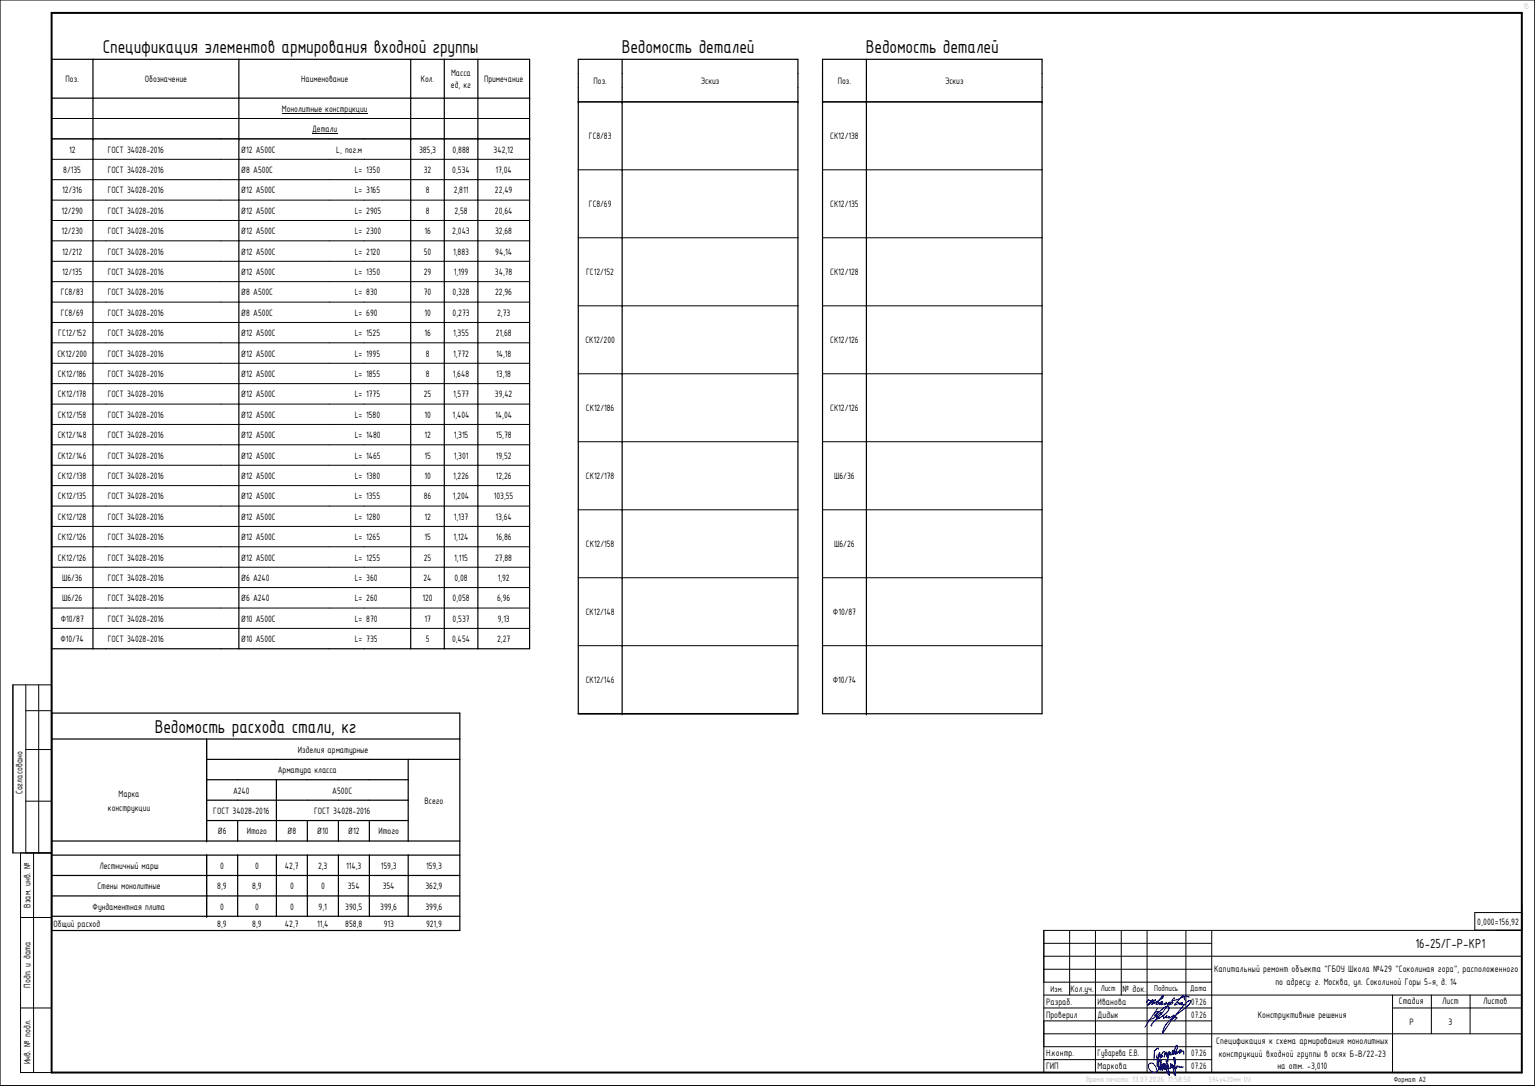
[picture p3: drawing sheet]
<svg xmlns="http://www.w3.org/2000/svg" width="594mm" height="420mm" viewBox="0 0 594 420" stroke-linecap="round" stroke-linejoin="round" font-family="sans-serif">
<defs><g id="words">
<g font-size="7.7">
<text x="39.7" y="20.7">Спецификация элементов армирования входной группы</text>
<text x="240.7" y="20.7">Ведомость деталей</text>
<text x="335.1" y="20.7">Ведомость деталей</text>
<text x="59.9" y="283.6">Ведомость расхода стали, кг</text>
</g>
<text font-size="5.5" x="547.8" y="366.9">16-25/Г-Р-КР1</text>
<g font-size="3.9">
<text x="174.6" y="29.5">Масса</text>
<text x="25.4" y="31.8">Поз.</text>
<text x="56.1" y="31.8">Обозначение</text>
<text x="116.5" y="31.8">Наименование</text>
<text x="162.8" y="31.8">Кол.</text>
<text x="174.5" y="34.2">ед, кг</text>
<text x="187.4" y="31.8">Примечание</text>
<text x="229.7" y="32.5">Поз.</text>
<text x="271.3" y="32.5">Эскиз</text>
<text x="324.3" y="32.5">Поз.</text>
<text x="365.8" y="32.5">Эскиз</text>
<text x="109.1" y="43.3">Монолитные конструкции</text>
<text x="120.8" y="51.1">Детали</text>
<text x="227.9" y="53.9">ГС8/83</text>
<text x="321.3" y="53.9">СК12/138</text>
<text x="26.7" y="59.1">12</text>
<text x="41.7" y="59.1">ГОСТ 34028-2016</text>
<text x="93.2" y="59.1">Ø12 А500С</text>
<text x="130.1" y="59.1">L, пог.м</text>
<text x="162.2" y="59.1">385,3</text>
<text x="175.2" y="59.1">0,888</text>
<text x="191" y="59.1">342,12</text>
<text x="24.5" y="66.9">8/135</text>
<text x="41.7" y="66.9">ГОСТ 34028-2016</text>
<text x="93.2" y="66.9">Ø8 А500С</text>
<text x="137.3" y="66.9">L= 1350</text>
<text x="164" y="66.9">32</text>
<text x="175" y="66.9">0,534</text>
<text x="191.8" y="66.9">17,04</text>
<text x="24" y="74.8">12/316</text>
<text x="41.7" y="74.8">ГОСТ 34028-2016</text>
<text x="93.2" y="74.8">Ø12 А500С</text>
<text x="137.3" y="74.8">L= 3165</text>
<text x="164.8" y="74.8">8</text>
<text x="175.6" y="74.8">2,811</text>
<text x="191.6" y="74.8">22,49</text>
<text x="23.8" y="82.7">12/290</text>
<text x="41.7" y="82.7">ГОСТ 34028-2016</text>
<text x="93.2" y="82.7">Ø12 А500С</text>
<text x="137.3" y="82.7">L= 2905</text>
<text x="164.8" y="82.7">8</text>
<text x="175.9" y="82.7">2,58</text>
<text x="191.6" y="82.7">20,64</text>
<text x="227.9" y="80.2">ГС8/69</text>
<text x="321.3" y="80.2">СК12/135</text>
<text x="23.8" y="90.6">12/230</text>
<text x="41.7" y="90.6">ГОСТ 34028-2016</text>
<text x="93.2" y="90.6">Ø12 А500С</text>
<text x="137.3" y="90.6">L= 2300</text>
<text x="164.2" y="90.6">16</text>
<text x="175" y="90.6">2,043</text>
<text x="191.6" y="90.6">32,68</text>
<text x="24" y="98.5">12/212</text>
<text x="41.7" y="98.5">ГОСТ 34028-2016</text>
<text x="93.2" y="98.5">Ø12 А500С</text>
<text x="137.3" y="98.5">L= 2120</text>
<text x="164" y="98.5">50</text>
<text x="175.4" y="98.5">1,883</text>
<text x="191.7" y="98.5">94,14</text>
<text x="24" y="106.4">12/135</text>
<text x="41.7" y="106.4">ГОСТ 34028-2016</text>
<text x="93.2" y="106.4">Ø12 А500С</text>
<text x="137.3" y="106.4">L= 1350</text>
<text x="164" y="106.4">29</text>
<text x="175.6" y="106.4">1,199</text>
<text x="191.6" y="106.4">34,78</text>
<text x="226.9" y="106.5">ГС12/152</text>
<text x="321.3" y="106.5">СК12/128</text>
<text x="23.6" y="114.3">ГС8/83</text>
<text x="41.7" y="114.3">ГОСТ 34028-2016</text>
<text x="93.2" y="114.3">Ø8 А500С</text>
<text x="137.3" y="114.3">L= 830</text>
<text x="164" y="114.3">70</text>
<text x="175.2" y="114.3">0,328</text>
<text x="191.6" y="114.3">22,96</text>
<text x="23.6" y="122.2">ГС8/69</text>
<text x="41.7" y="122.2">ГОСТ 34028-2016</text>
<text x="93.2" y="122.2">Ø8 А500С</text>
<text x="137.3" y="122.2">L= 690</text>
<text x="164.2" y="122.2">10</text>
<text x="175.2" y="122.2">0,273</text>
<text x="192.4" y="122.2">2,73</text>
<text x="22.6" y="130">ГС12/152</text>
<text x="41.7" y="130">ГОСТ 34028-2016</text>
<text x="93.2" y="130">Ø12 А500С</text>
<text x="137.3" y="130">L= 1525</text>
<text x="164.2" y="130">16</text>
<text x="175.4" y="130">1,355</text>
<text x="191.8" y="130">21,68</text>
<text x="22.2" y="138">СК12/200</text>
<text x="41.7" y="138">ГОСТ 34028-2016</text>
<text x="93.2" y="138">Ø12 А500С</text>
<text x="137.3" y="138">L= 1995</text>
<text x="164.8" y="138">8</text>
<text x="175.4" y="138">1,772</text>
<text x="192" y="138">14,18</text>
<text x="226.6" y="132.8">СК12/200</text>
<text x="321.3" y="132.8">СК12/126</text>
<text x="22.4" y="145.8">СК12/186</text>
<text x="41.7" y="145.8">ГОСТ 34028-2016</text>
<text x="93.2" y="145.8">Ø12 А500С</text>
<text x="137.3" y="145.8">L= 1855</text>
<text x="164.8" y="145.8">8</text>
<text x="175.3" y="145.8">1,648</text>
<text x="192.1" y="145.8">13,18</text>
<text x="22.4" y="153.7">СК12/178</text>
<text x="41.7" y="153.7">ГОСТ 34028-2016</text>
<text x="93.2" y="153.7">Ø12 А500С</text>
<text x="137.3" y="153.7">L= 1775</text>
<text x="164" y="153.7">25</text>
<text x="175.4" y="153.7">1,577</text>
<text x="191.6" y="153.7">39,42</text>
<text x="22.4" y="161.6">СК12/158</text>
<text x="41.7" y="161.6">ГОСТ 34028-2016</text>
<text x="93.2" y="161.6">Ø12 А500С</text>
<text x="137.3" y="161.6">L= 1580</text>
<text x="164.2" y="161.6">10</text>
<text x="175.2" y="161.6">1,404</text>
<text x="191.7" y="161.6">14,04</text>
<text x="226.8" y="159.1">СК12/186</text>
<text x="321.3" y="159.1">СК12/126</text>
<text x="22.3" y="169.5">СК12/148</text>
<text x="41.7" y="169.5">ГОСТ 34028-2016</text>
<text x="93.2" y="169.5">Ø12 А500С</text>
<text x="137.3" y="169.5">L= 1480</text>
<text x="164.2" y="169.5">12</text>
<text x="175.6" y="169.5">1,315</text>
<text x="191.8" y="169.5">15,78</text>
<text x="22.3" y="177.4">СК12/146</text>
<text x="41.7" y="177.4">ГОСТ 34028-2016</text>
<text x="93.2" y="177.4">Ø12 А500С</text>
<text x="137.3" y="177.4">L= 1465</text>
<text x="164.2" y="177.4">15</text>
<text x="175.6" y="177.4">1,301</text>
<text x="191.8" y="177.4">19,52</text>
<text x="22.4" y="185.3">СК12/138</text>
<text x="41.7" y="185.3">ГОСТ 34028-2016</text>
<text x="93.2" y="185.3">Ø12 А500С</text>
<text x="137.3" y="185.3">L= 1380</text>
<text x="164.2" y="185.3">10</text>
<text x="175.4" y="185.3">1,226</text>
<text x="191.8" y="185.3">12,26</text>
<text x="226.8" y="185.4">СК12/178</text>
<text x="322.9" y="185.4">Ш6/36</text>
<text x="22.4" y="193.2">СК12/135</text>
<text x="41.7" y="193.2">ГОСТ 34028-2016</text>
<text x="93.2" y="193.2">Ø12 А500С</text>
<text x="137.3" y="193.2">L= 1355</text>
<text x="164" y="193.2">86</text>
<text x="175.3" y="193.2">1,204</text>
<text x="191.1" y="193.2">103,55</text>
<text x="22.4" y="201.1">СК12/128</text>
<text x="41.7" y="201.1">ГОСТ 34028-2016</text>
<text x="93.2" y="201.1">Ø12 А500С</text>
<text x="137.3" y="201.1">L= 1280</text>
<text x="164.2" y="201.1">12</text>
<text x="175.6" y="201.1">1,137</text>
<text x="191.8" y="201.1">13,64</text>
<text x="22.4" y="209">СК12/126</text>
<text x="41.7" y="209">ГОСТ 34028-2016</text>
<text x="93.2" y="209">Ø12 А500С</text>
<text x="137.3" y="209">L= 1265</text>
<text x="164.2" y="209">15</text>
<text x="175.5" y="209">1,124</text>
<text x="191.8" y="209">16,86</text>
<text x="226.8" y="211.7">СК12/158</text>
<text x="322.9" y="211.7">Ш6/26</text>
<text x="22.4" y="216.9">СК12/126</text>
<text x="41.7" y="216.9">ГОСТ 34028-2016</text>
<text x="93.2" y="216.9">Ø12 А500С</text>
<text x="137.3" y="216.9">L= 1255</text>
<text x="164" y="216.9">25</text>
<text x="175.8" y="216.9">1,115</text>
<text x="191.6" y="216.9">27,88</text>
<text x="24" y="224.7">Ш6/36</text>
<text x="41.7" y="224.7">ГОСТ 34028-2016</text>
<text x="93.2" y="224.7">Ø6 А240</text>
<text x="137.3" y="224.7">L= 360</text>
<text x="163.9" y="224.7">24</text>
<text x="175.9" y="224.7">0,08</text>
<text x="192.6" y="224.7">1,92</text>
<text x="24" y="232.6">Ш6/26</text>
<text x="41.7" y="232.6">ГОСТ 34028-2016</text>
<text x="93.2" y="232.6">Ø6 А240</text>
<text x="137.3" y="232.6">L= 260</text>
<text x="163.5" y="232.6">120</text>
<text x="175.2" y="232.6">0,058</text>
<text x="192.4" y="232.6">6,96</text>
<text x="226.7" y="238">СК12/148</text>
<text x="322.4" y="238">Ф10/87</text>
<text x="23.5" y="240.5">Ф10/87</text>
<text x="41.7" y="240.5">ГОСТ 34028-2016</text>
<text x="93.2" y="240.5">Ø10 А500С</text>
<text x="137.3" y="240.5">L= 870</text>
<text x="164.2" y="240.5">17</text>
<text x="175.2" y="240.5">0,537</text>
<text x="192.6" y="240.5">9,13</text>
<text x="23.4" y="248.4">Ф10/74</text>
<text x="41.7" y="248.4">ГОСТ 34028-2016</text>
<text x="93.2" y="248.4">Ø10 А500С</text>
<text x="137.3" y="248.4">L= 735</text>
<text x="164.8" y="248.4">5</text>
<text x="175" y="248.4">0,454</text>
<text x="192.4" y="248.4">2,27</text>
<text x="226.7" y="264.3">СК12/146</text>
<text x="322.3" y="264.3">Ф10/74</text>
<text x="115.3" y="291.2">Изделия арматурные</text>
<text x="107.5" y="299.1">Арматура класса</text>
<text x="8.8" y="307.3" transform="rotate(-90 8.8 307.3)">Согласовано</text>
<text x="45.9" y="308.2">Марка</text>
<text x="90.2" y="307">А240</text>
<text x="128.6" y="307">А500С</text>
<text x="164.3" y="310.9">Всего</text>
<text x="41.8" y="313.7">конструкции</text>
<text x="82.5" y="314.9">ГОСТ 34028-2016</text>
<text x="121.5" y="314.9">ГОСТ 34028-2016</text>
<text x="84.2" y="322.8">Ø6</text>
<text x="95.5" y="322.8">Итого</text>
<text x="111.2" y="322.8">Ø8</text>
<text x="122.7" y="322.8">Ø10</text>
<text x="134.7" y="322.8">Ø12</text>
<text x="146.5" y="322.8">Итого</text>
<text x="38.5" y="336.1">Лестничный марш</text>
<text x="85.3" y="336.1">0</text>
<text x="98.8" y="336.1">0</text>
<text x="110.3" y="336.1">42,7</text>
<text x="123.1" y="336.1">2,3</text>
<text x="134" y="336.1">114,3</text>
<text x="147.4" y="336.1">159,3</text>
<text x="164.9" y="336.1">159,3</text>
<text x="37.7" y="344">Стены монолитные</text>
<text x="84.1" y="344">8,9</text>
<text x="97.6" y="344">8,9</text>
<text x="112.3" y="344">0</text>
<text x="124.2" y="344">0</text>
<text x="134.7" y="344">354</text>
<text x="148.2" y="344">354</text>
<text x="164.7" y="344">362,9</text>
<text x="11.8" y="351.2" transform="rotate(-90 11.8 351.2)">Взам. инв. №</text>
<text x="35.8" y="351.9">Фундаментная плита</text>
<text x="85.3" y="351.9">0</text>
<text x="98.8" y="351.9">0</text>
<text x="112.3" y="351.9">0</text>
<text x="123.3" y="351.9">9,1</text>
<text x="133.6" y="351.9">390,5</text>
<text x="147.1" y="351.9">399,6</text>
<text x="164.7" y="351.9">399,6</text>
<text x="20.7" y="358.6">Общий расход</text>
<text x="84.1" y="358.6">8,9</text>
<text x="97.6" y="358.6">8,9</text>
<text x="110.3" y="358.6">42,7</text>
<text x="122.7" y="358.6">11,4</text>
<text x="133.6" y="358.6">858,8</text>
<text x="148.5" y="358.6">913</text>
<text x="164.9" y="358.6">921,9</text>
<text x="571.7" y="357.8">0,000=156,92</text>
<text x="469.9" y="376.1">Капитальный ремонт объекта &quot;ГБОУ Школа №429 &quot;Соколиная гора&quot;, расположенного</text>
<text x="11.8" y="382.1" transform="rotate(-90 11.8 382.1)">Подп. и дата</text>
<text x="414.4" y="383.6">Кол.уч.</text>
<text x="434.5" y="383.6">№ док.</text>
<text x="493.6" y="380.9">по адресу: г. Москва, ул. Соколиной Горы 5-я, д. 14</text>
<text x="404.8" y="388.7">Разраб.</text>
<text x="424.8" y="388.7">Иванова</text>
<text x="461" y="388.7">07.26</text>
<text x="541.4" y="388.6">Стадия</text>
<text x="558.2" y="388.6">Лист</text>
<text x="574" y="388.6">Листов</text>
<text x="404.8" y="393.7">Проверил</text>
<text x="424.8" y="393.7">Дидык</text>
<text x="461" y="393.7">07.26</text>
<text x="486.8" y="393.8">Конструктивные решения</text>
<text x="545.5" y="396.4">Р</text>
<text x="560.6" y="396.4">3</text>
<text x="470.7" y="404">Спецификация к схема армирования монолитных</text>
<text x="11.8" y="411.6" transform="rotate(-90 11.8 411.6)">Инв. № подл.</text>
<text x="404.8" y="413.7">ГИП</text>
<text x="404.8" y="408.7">Н.контр.</text>
<text x="424.8" y="413.7">Маркова</text>
<text x="424.8" y="408.7">Губарева Е.В.</text>
<text x="461" y="413.7">07.26</text>
<text x="461" y="408.7">07.26</text>
<text x="471.7" y="408.8">конструкций входной группы в осях Б-В/22-23</text>
<text x="494.4" y="413.6">на отм. -3,010</text>
</g>
<g font-size="3.5">
<text x="406.6" y="383.7">Изм.</text>
<text x="426.1" y="383.6">Лист</text>
<text x="446.7" y="383.6">Подпись</text>
<text x="460.6" y="383.6">Дата</text>
</g>
<g font-size="3.4" fill="#c1c1c1">
<text x="589.7" y="3.6">15</text>
<text x="420.4" y="418.6">Время печати: 13.07.2026 11:58:50</text>
</g>
<text font-size="3.2" fill="#c1c1c1" x="467.8" y="418.6">594х420мм (h)</text>
<text font-size="3.2" x="539.4" y="418.5">Формат А2</text>
<text font-size=".5" x="429.1" y="360.1">0</text>
</g></defs>
<path d="M223.8 276.1h85" fill="none" stroke="#000" stroke-width=".59"/>
<g fill="none" stroke="#000" stroke-width=".39">
<path d="M0 0h594v419.9h-594zM223.8 39.4h85M240.8 39.4h.1M318.3 39.4h85M335.3 39.4h.1M20 53.7h185M20 45.8h185M109.1 43.9h33.1M120.8 51.8h9.7M20 77.4h185M20 69.5h185M20 61.6h185"/>
<path d="M223.8 65.7h85M240.8 65.7h.1M318.3 65.7h85M335.3 65.7h.1M20 93.2h185M20 85.3h185M223.8 92h85M240.8 92h.1M318.3 92h85M335.3 92h.1M20 116.9h185M20 109h185"/>
<path d="M20 101.1h185M223.8 118.3h85M240.8 118.3h.1M318.3 118.3h85M335.3 118.3h.1M20 132.6h185M20 124.8h185M20 156.3h185M20 148.4h185M20 140.5h185M223.8 144.6h85M240.8 144.6h.1"/>
<path d="M318.3 144.6h85M335.3 144.6h.1M20 172.1h185M20 164.2h185M223.8 170.9h85M240.8 170.9h.1M318.3 170.9h85M335.3 170.9h.1M20 195.8h185M20 187.9h185M20 180h185M223.8 197.2h85"/>
<path d="M240.8 197.2h.1M318.3 197.2h85M335.3 197.2h.1M20 219.5h185M20 211.5h185M20 203.7h185M20 235.2h185M20 227.3h185M223.8 223.5h85M240.8 223.5h.1M318.3 223.5h85M335.3 223.5h.1"/>
<path d="M20 243.1h185M223.8 249.8h85M240.8 249.8h.1M318.3 249.8h85M335.3 249.8h.1M5 265h15v65h-15zM10 265v65M10 275h10M15 265v65M223.8 276.1h85M240.8 276.1h.1M10 290h10"/>
<path d="M10 310h10M8 330v85h12M13 330v85M80 325.4h.1M8 355h12M414 360v25M424 360v55M434 360v25M443.9 360v55M459 360v55M469 360v55M588.9 353.1h-18.1v6.7h18.1"/>
<path d="M589 350v10h-185v55M404 370h185M404 380h65M404 375h65M404 365h65M8 390h12M404 390h65M404 385h185M404 400h185M404 395h65M538.9 390h50.1M538.9 385v30"/>
<path d="M554 385v15M569 385v15M404 410h65M404 405h65"/>
</g>
<path d="M20 5h569v410h-569z" fill="none" stroke="#000" stroke-width=".76"/>
<g fill="none" stroke="#00f" stroke-width=".39">
<path d="M444.2 388.8v.1M444.2 388.9h.1M444.3 388.7h.1M444.3 388.8v.1M444.4 386.8l-.6 1.1M444.5 386.8l.5 .3 1.1-.3M444.5 386.8h-.1M445.5 396.7h.1M445.6 396.6l-.1 .1M445.7 396.4l-.1 .1M445.9 396.7l-.3 .1M446.1 386.8h.1"/>
<path d="M446.1 386.8l-1.9 2M447 387l-1.2 1.6 2.8-1.6M447 387l-2.7 1.8M447.2 386.8h.1M447.2 386.8l-.2 .2M447.7 394h.1M447.7 394.1h.4M447.7 393.8v.1M448.1 389.9l-5 7.6M448.2 394.1h-.1M448.3 391.3l-.7 .2-1 .8M448.3 391.3l.1 .1"/>
<path d="M448.4 391.4l-1.6 1.5 .4 .3-.5 .5-2.4 1.1M448.5 387.1l-1.1 1.3a.71 .71 0 0 0 .8 0 .71 .71 0 0 0 .4-.6l-.8 .1M448.7 388.7l.8-1.1a.56 .56 0 0 1 .4 .5 .56 .56 0 0 1-.3 .5l-.1 .1M448.7 388.7h.1M449.5 391.8l-1.2 .8-.5 .8-.1 .7M449.5 391.8h.1M449.5 392.1l-.1 .1M449.5 388.7h.1M449.6 391.8h.1M449.6 392l-3.3 3.5-.8 1.2M449.6 392h.1M449.6 391.8v.2"/>
<path d="M449.8 385.4h.4l-.2 .6-1.5 1.1zM449.9 387.9l-1.1 .8M450 385.3h.1M450.2 399.3h.1M450.2 398.7h.1M450.5 392.6l-.2 1.3 1.3-.9-.3 .4a.7 .7 0 0 0 1.2-.2M450.8 388.2l-1.2 .5M450.9 388.4v.1M451.5 387.6l-.9 1.1M451.5 389.3h.6l.4 .5-.3 1.1M451.6 389.3l-2.6 1.9-1.3 1.2-.2 .7M451.7 388.3h-.1"/>
<path d="M451.9 388.7h.1M451.9 388.6v.1M451.9 389.3h.1M452 388.2l-.1 .1M452.1 391l-1.4 1.5-2.5 1.6M452.2 389.4v.1M452.2 390.9l-.1 .1M452.2 388.2l-1.2 .1M452.2 388.2h.1M452.3 388.5l-.4 .2M452.4 388l-.1 .2M452.5 390.1l-.1 .1"/>
<path d="M452.5 393.2h.1M452.6 387.7h.1M452.6 387.7v.1M452.6 387.8l-.7 .8M452.6 387.8l-.3 .3M453.6 387.9l-1.1 .8 .5-.1 .9-.7a.62 .62 0 0 1-.1-.8 .62 .62 0 0 1 .9-.1l1.6-.6a1.66 1.66 0 0 0 1.7-1.3l-3.4 3.7 1.7-.7-.2-.3-.6 .3M454.1 393.6l-.9 .8a8.1 8.1 0 0 0-3 4v.9M454.1 394l.9-.5 .5 .2-1.1 1.5M454.1 394l-3.9 5.3M454.1 393.6v.1M454.2 393.7h.1M454.2 393.6v.1"/>
<path d="M454.3 392.8l-1.9 1.1 .1-.7M454.3 392.8h.1M454.3 392.8l-.2 .8M454.3 393.6h-.1M454.4 386.5v-.5l-5.1 6.5M454.8 393l-.7 1M456.6 388.5h.1M456.6 388.5v.1M456.7 388.5l-.1 .1M457.6 388l-.2 .1M457.7 387.9h-.5l-.6 .6M457.7 387.9l-.1 .1"/>
<path d="M458.8 388.5l-1.4 .2 .2-.6-.9 .4M460 387.3h-.1M460.2 385.8v-.1a1.22 1.22 0 0 0-2 .3l.6 1M460.3 387.1h.1M460.7 387.1h.1M460.8 387.5v-.4h-.3l-1.2 .6-5 5.9M460.8 387.2h.1M460.9 387.3l-1.3 1.9-5.5 4.4M446.8 406.6h.1M446.8 406.5l-.2 3.7M446.9 406.4l-.1 .2M447.9 410v.9"/>
<path d="M447.9 410h.6l.3 .7M447.9 410h.1M447.9 410.9l1.1 2.9M448.2 405.5l-1.3 .9M448.2 405.5h.1M448.2 405.5l.1 .1M448.3 405.6h.1M448.3 405.6v.4M448.5 410.1v3a2.01 2.01 0 0 1-2.8 1.5 2.01 2.01 0 0 1-.7-3.2l.7-.1 .6 .2a4.3 4.3 0 0 1 1.5 2.8M448.8 407.2a9 9 0 0 0-.5 5l-.4 .3v-1.6M448.8 407.2l.1 .1M448.9 407.3l-.3 1.2-.8 .9v-1.3"/>
<path d="M449 410.4l.8 3.5M449.1 413.8h.1M449.1 410.2l-.1 .1M449.1 413.6v.1M449.2 410.1l-.2 .3M449.2 410.1l.1 .1M449.3 410.2l-.2 3.6M449.3 408.7l-.1 .7 .5-.9h.2l-.4 .5zM449.3 408.7l.5-1.2 .7-.7a1.07 1.07 0 0 1 .2 1.8l-.1 .3M449.3 408.7l-.2-.7-1.2 2.9M449.8 413.9h.1M449.9 412a1.25 1.25 0 0 0 1 1.8l.1-.5"/>
<path d="M449.9 412l.3 1.1 .6-.1M449.9 412a.66 .66 0 0 1 .9-.4 .66 .66 0 0 1 .3 .9l-.1 .8M450 411.9h.2M450 411.9l-.1 .1M450.2 411.9v.1M450.2 412l-.4 1.9M450.6 408.9h-.1M450.8 412h.1M450.8 412l.1 1M450.9 412l-.1 1M450.9 413l.1 .2M451 413.2l.3 .5 .3-.1"/>
<path d="M451.4 410.4h.1M451.4 410.4l.5 2.5M451.4 410.4l.5 2.6M451.4 407.1l-.9 1.8M451.4 407.1h.1M451.5 407.1l-.1 1.8M451.6 412.4l-.1 1.2M451.6 412.3l.6-.3 .2 1.1 .5 .3M451.6 412.3v.1M451.9 413l.7 2.9a2.64 2.64 0 0 1-1.1-2.3M451.9 412.9l-.3 .7M452 410.6l-.1 .1"/>
<path d="M452.2 407.2l-1.5 .9M452.2 407.2l-.2 3.4M452.3 407.2h-.1M452.5 406.9l-.2 .2M452.5 406.9v.1M452.5 407l-.2 .2M452.7 415.8l-.1 .1M453 413.3l-.1 .1M453 407.3l-1 2.1-.1 1.3M453 407.3v.1M453 407.4l.1 .7M453.1 411.5l-.1 1.8"/>
<path d="M453.1 411.5h.1M453.1 408.1h.1M453.1 411.5l.5 1.5M453.6 413h.1M453.7 407.6l-.6 .5M453.9 406.4l.3 .3-.5 .9zM454.1 412.7l-.6-.9 .1 1.1M454.1 412.7l.1 .1M454.1 412.4v.2M454.2 412.3l.6 .7 .1 2.9-.3-.1-.3-.6-.2-2.6M454.2 412.3l-.1 .1M454.3 412.7l-.1 .1"/>
<path d="M454.3 409.2h.1a2.22 2.22 0 0 1 .2 2.7zM454.6 411.9l.1 1M454.7 411.9l-.4 .8M454.9 407.9h.1M455 406.9l-.8 .9-.5-.2M455 407v.6l.5-.1M455 406.9l.6-1.4-.1-1a2.86 2.86 0 0 0-.6 3.4M455 407l.5-.2-.1 .8M456.3 406.7l-1.3 1.2M456.4 406.6l-.1 .1M456.4 406.5v.2M456.4 406.5h.1"/>
<path d="M456.5 406.5v.1M456.5 406.6l1.6 .1 .1 1.3M456.5 406.4l.4-.3a.64 .64 0 0 1 .3 .8 .64 .64 0 0 1-.8 .3zM458 412.7l-1.3 .2-.5-.4-.4 .3-.2-.4-.7 1.2-.2-.7"/>
</g>
<g fill="none" stroke="#000" stroke-width=".47">
<path d="M20 22.9h185v228.1h-185zM20 38h185M36 22.9v228.1M92.4 22.9v228.1M159 22.9v228.1M172 22.9v228.1M184.9 22.9v228.1M223.8 39.4h85M240.8 22.9v253.2M318.3 22.9h85v253.2h-85zM318.3 39.4h85M335.3 22.9v253.2"/>
<path d="M20 275.9h158v84.1h-158zM223.8 276.1v-253.2h85v253.2M20 285.9h158M80 293.8h98M80 285.9v39.5M158 293.8v31.6M80 317.5h78M80 309.6h78M80 301.7h78M92 317.5v7.9M107 301.7v23.7M118.9 317.5v7.9"/>
<path d="M131 317.5v7.9M143 317.5v7.9M20 338.7h158M20 330.8h158M20 325.4h158M80 330.8v23.7M92 330.8v23.7M107 330.8v23.7M118.9 330.8v23.7M131 330.8v23.7M143 330.8v23.7M158 330.8v23.7"/>
<path d="M20 354.5h158M20 346.6h158"/>
</g>
<g fill="#000">
<circle cx="223.8" cy="39.4" r=".23"/>
<circle cx="240.8" cy="39.4" r=".23"/>
<circle cx="308.8" cy="39.4" r=".23"/>
<circle cx="318.3" cy="39.4" r=".23"/>
<circle cx="335.3" cy="39.4" r=".23"/>
<circle cx="403.3" cy="39.4" r=".23"/>
<circle cx="20" cy="53.7" r=".23"/>
<circle cx="36" cy="53.7" r=".23"/>
<circle cx="92.4" cy="53.7" r=".23"/>
<circle cx="159" cy="53.7" r=".23"/>
<circle cx="172" cy="53.7" r=".23"/>
<circle cx="184.9" cy="53.7" r=".23"/>
<circle cx="205" cy="53.7" r=".23"/>
<circle cx="335.3" cy="276.1" r=".23"/>
<circle cx="80" cy="338.7" r=".23"/>
<circle cx="80" cy="330.8" r=".23"/>
<circle cx="80" cy="354.5" r=".23"/>
<circle cx="80" cy="346.6" r=".23"/>
</g>
<use href="#words"/>
</svg>
